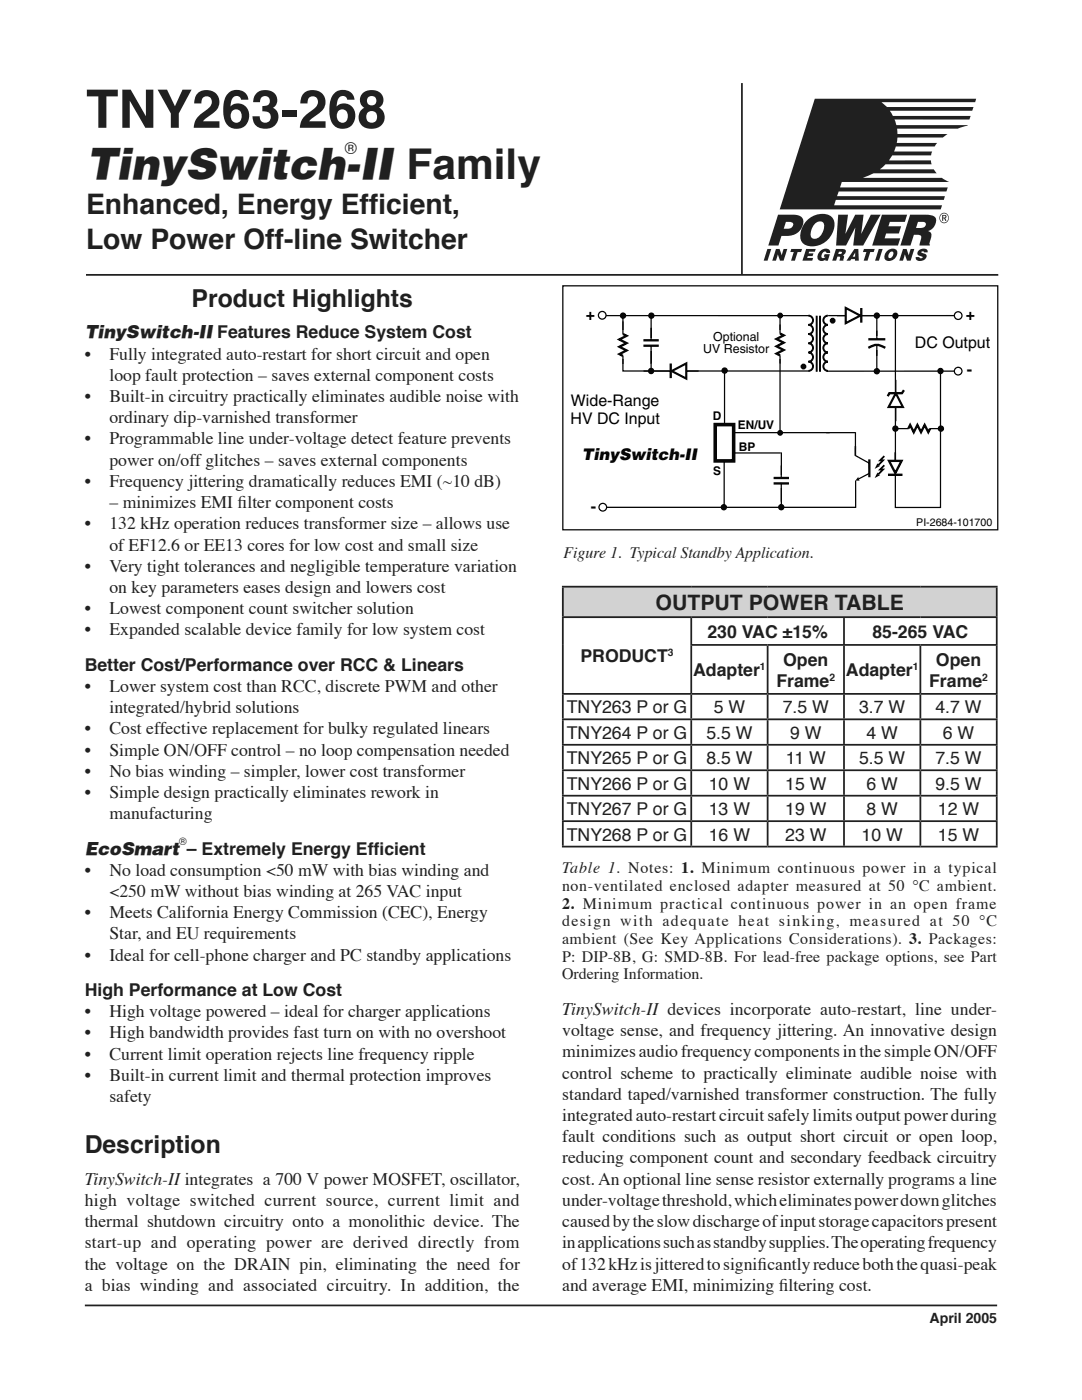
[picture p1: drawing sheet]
<svg xmlns="http://www.w3.org/2000/svg" width="216mm" height="279mm" viewBox="0 0 216 279" stroke-linecap="round" stroke-linejoin="round" font-family="sans-serif">
<defs><g id="words">
<text font-size="10.6" fill="#231f20" x="17.2" y="25.5">TNY263-268</text>
<text font-size="8.5" fill="#231f20" x="17.2" y="35.7">TinySwitch-II Family</text>
<g font-size="5.6" fill="#231f20">
<text x="17.2" y="42.7">Enhanced, Energy Eff</text>
<text x="73.6" y="42.7">icient,</text>
<text x="17.2" y="49.8">Low Power Off-line Switcher</text>
</g>
<g font-size="4.9" fill="#231f20">
<text x="38.2" y="61.2">Product Highlights</text>
<text x="16.9" y="230.1">Description</text>
</g>
<text font-size="4.2" fill="#231f20" x="130.8" y="121.8">OUTPUT POWER TABLE</text>
<g font-size="3.5" fill="#231f20">
<text x="16.9" y="67.5">TinySwitch-II Features Reduce System Cost</text>
<text x="16.9" y="71.8">•</text>
<text x="21.8" y="71.8">Fully integrated auto-restart for short circuit and open</text>
<text x="21.8" y="76">loop fault protection – saves external component costs</text>
<text x="16.9" y="80.2">•</text>
<text x="21.8" y="80.2">Built-in circuitry practically eliminates audible noise with</text>
<text x="16.9" y="88.7">•</text>
<text x="21.8" y="84.5">ordinary dip-varnished transformer</text>
<text x="21.8" y="88.7">Programmable line under-voltage detect feature prevents</text>
<text x="21.8" y="92.9">power on/off glitches – saves external components</text>
<text x="16.9" y="97.2">•</text>
<text x="21.8" y="101.4">– minimizes EMI f</text>
<text x="21.8" y="97.2">Frequency jittering dramatically reduces EMI (~10 dB)</text>
<text x="47.4" y="101.4">ilter component costs</text>
<text x="16.9" y="105.6">•</text>
<text x="21.8" y="105.6">132 kHz operation reduces transformer size – allows use</text>
<text x="21.8" y="109.9">of EF12.6 or EE13 cores for low cost and small size</text>
<text x="16.9" y="114.1">•</text>
<text x="21.8" y="118.3">on key parameters eases design and lowers cost</text>
<text x="21.8" y="114.1">Very tight tolerances and negligible temperature variation</text>
<text x="16.9" y="122.6">•</text>
<text x="21.8" y="122.6">Lowest component count switcher solution</text>
<text x="16.9" y="126.8">•</text>
<text x="21.8" y="126.8">Expanded scalable device family for low system cost</text>
<text x="141.2" y="127.3">230 VAC ±15%</text>
<text x="174.1" y="127.3">85-265 VAC</text>
<text x="16.9" y="133.9">Better Cost/Performance over RCC &amp; Linears</text>
<text x="115.8" y="132.2">PRODUCT</text>
<text x="138.3" y="135">Adapter</text>
<text x="154.9" y="137.1">Frame</text>
<text x="156.3" y="132.8">Open</text>
<text x="168.8" y="135">Adapter</text>
<text x="185.4" y="137.1">Frame</text>
<text x="186.8" y="132.8">Open</text>
<text x="16.9" y="138.1">•</text>
<text x="21.8" y="138.1">Lower system cost than RCC, discrete PWM and other</text>
<text x="21.8" y="142.3">integrated/hybrid solutions</text>
<text x="113.1" y="142.4">TNY263 P or G</text>
<text x="142.4" y="142.4">5 W</text>
<text x="156.2" y="142.4">7.5 W</text>
<text x="171.4" y="142.4">3.7 W</text>
<text x="186.7" y="142.4">4.7 W</text>
<text x="16.9" y="146.6">•</text>
<text x="21.8" y="146.6">Cost effective replacement for bulky regulated linears</text>
<text x="113.1" y="147.5">TNY264 P or G</text>
<text x="140.9" y="147.5">5.5 W</text>
<text x="157.7" y="147.5">9 W</text>
<text x="172.9" y="147.5">4 W</text>
<text x="188.1" y="147.5">6 W</text>
<text x="16.9" y="150.8">•</text>
<text x="16.9" y="155">•</text>
<text x="21.8" y="150.8">Simple ON/OFF control – no loop compensation needed</text>
<text x="21.8" y="155">No bias winding – simpler, lower cost transformer</text>
<text x="113.1" y="152.5">TNY265 P or G</text>
<text x="140.9" y="152.5">8.5 W</text>
<text x="156.8" y="152.5">11 W</text>
<text x="171.4" y="152.5">5.5 W</text>
<text x="186.7" y="152.5">7.5 W</text>
<text x="16.9" y="159.3">•</text>
<text x="21.8" y="159.3">Simple design practically eliminates rework in</text>
<text x="113.1" y="157.6">TNY266 P or G</text>
<text x="141.4" y="157.6">10 W</text>
<text x="156.7" y="157.6">15 W</text>
<text x="172.9" y="157.6">6 W</text>
<text x="186.7" y="157.6">9.5 W</text>
<text x="21.8" y="163.5">manufacturing</text>
<text x="113.1" y="167.8">TNY268 P or G</text>
<text x="113.1" y="162.7">TNY267 P or G</text>
<text x="141.4" y="162.7">13 W</text>
<text x="141.4" y="167.8">16 W</text>
<text x="156.7" y="162.7">19 W</text>
<text x="156.7" y="167.8">23 W</text>
<text x="171.9" y="167.8">10 W</text>
<text x="172.9" y="162.7">8 W</text>
<text x="187.2" y="162.7">12 W</text>
<text x="187.2" y="167.8">15 W</text>
<text x="16.9" y="170.5">EcoSmart – Extremely Energy Eff</text>
<text x="74.5" y="170.5">icient</text>
<text x="16.9" y="174.8">•</text>
<text x="21.8" y="179">&lt;250 mW without bias winding at 265 VAC input</text>
<text x="21.8" y="174.8">No load consumption &lt;50 mW with bias winding and</text>
<text x="16.9" y="183.2">•</text>
<text x="21.8" y="183.2">Meets California Energy Commission (CEC), Energy</text>
<text x="16.9" y="191.7">•</text>
<text x="21.8" y="187.5">Star, and EU requirements</text>
<text x="21.8" y="191.7">Ideal for cell-phone charger and PC standby applications</text>
<text x="16.9" y="198.8">High Performance at Low Cost</text>
<text x="16.9" y="203">•</text>
<text x="21.8" y="203">High voltage powered – ideal for charger applications</text>
<text x="112.2" y="202.6">TinySwitch-II devices incorporate auto-restart, line under-</text>
<text x="16.9" y="207.2">•</text>
<text x="21.8" y="207.2">High bandwidth provides fast turn on with no overshoot</text>
<text x="112.2" y="206.8">voltage sense, and frequency jittering. An innovative design</text>
<text x="16.9" y="211.5">•</text>
<text x="16.9" y="215.7">•</text>
<text x="21.8" y="211.5">Current limit operation rejects line frequency ripple</text>
<text x="21.8" y="215.7">Built-in current limit and thermal protection improves</text>
<text x="112.2" y="211">minimizes audio frequency components in the simple ON/OFF</text>
<text x="112.2" y="215.3">control scheme to practically eliminate audible noise with</text>
<text x="21.8" y="219.9">safety</text>
<text x="112.2" y="219.5">standard taped/varnished transformer construction. The fully</text>
<text x="112.2" y="223.7">integrated auto-restart circuit safely limits output power during</text>
<text x="112.2" y="228">fault conditions such as output short circuit or open loop,</text>
<text x="112.2" y="232.2">reducing component count and secondary feedback circuitry</text>
<text x="16.9" y="236.4">TinySwitch-II integrates a 700 V power MOSFET, oscillator,</text>
<text x="112.2" y="236.4">cost. An optional line sense resistor externally programs a line</text>
<text x="16.9" y="240.7">high voltage switched current source, current limit and</text>
<text x="16.9" y="244.9">thermal shutdown circuitry onto a monolithic device. The</text>
<text x="112.2" y="240.7">under-voltage threshold, which eliminates power down glitches</text>
<text x="112.2" y="244.9">caused by the slow discharge of input storage capacitors present</text>
<text x="16.9" y="249.1">start-up and operating power are derived directly from</text>
<text x="112.2" y="249.1">in applications such as standby supplies. The operating frequency</text>
<text x="16.9" y="253.4">the voltage on the DRAIN pin, eliminating the need for</text>
<text x="16.9" y="257.6">a bias winding and associated circuitry. In addition, the</text>
<text x="112.2" y="253.4">of 132 kHz is jittered to signif</text>
<text x="112.2" y="257.6">and average EMI, minimizing f</text>
<text x="151.2" y="253.4">icantly reduce both the quasi-peak</text>
<text x="155.4" y="257.6">iltering cost.</text>
</g>
<text font-size="3.3" fill="#231f20" x="68.8" y="30.7">®</text>
<g font-size="3.2">
<text x="116.9" y="63.9">+</text>
<text x="192.7" y="63.9">+</text>
<text x="182.6" y="69.5">DC Output</text>
<text x="192.9" y="74.9">-</text>
<text x="113.9" y="81">Wide-Range</text>
<text x="113.8" y="84.6">HV DC Input</text>
<text x="116.1" y="91.7">TinySwitch-II</text>
<text x="117.9" y="102.2">-</text>
</g>
<g font-size="3.2" fill="#231f20">
<text x="112.4" y="111.3">Figure 1. Typical Standby Application.</text>
<text x="112.1" y="174.3">Table 1. Notes: 1. Minimum continuous power in a typical</text>
<text x="112.1" y="177.8">non-ventilated enclosed adapter measured at 50 °C ambient.</text>
<text x="112.1" y="181.4">2. Minimum practical continuous power in an open frame</text>
<text x="112.1" y="184.9">design with adequate heat sinking, measured at 50 °C</text>
<text x="112.1" y="191.9">P: DIP-8B, G: SMD-8B. For lead-free package options, see Part</text>
<text x="112.1" y="188.4">ambient (See Key Applications Considerations). 3. Packages:</text>
<text x="112.1" y="195.5">Ordering Information.</text>
</g>
<text font-size="2.8" fill="#231f20" x="185.5" y="264">April 2005</text>
<g font-size="2.5">
<text x="140.3" y="70.5">UV Resistor</text>
<text x="142.3" y="68">Optional</text>
</g>
<g font-size="2.4">
<text x="142.3" y="83.8">D</text>
<text x="147.2" y="85.6">EN/UV</text>
<text x="147.4" y="89.9">BP</text>
<text x="142.3" y="94.7">S</text>
</g>
<text font-size="2.1" x="182.8" y="104.9">PI-2684-101700</text>
<g font-size="2.1" fill="#231f20">
<text x="133.3" y="131">3</text>
<text x="151.6" y="133.8">1</text>
<text x="165.5" y="135.9">2</text>
<text x="182.1" y="133.8">1</text>
<text x="196" y="135.9">2</text>
<text x="35.8" y="168.7">®</text>
</g>
</g></defs>
<g fill="#231f20">
<path d="M162.6 19.7h32.2l-.2 .7h-18.7l1.1 1h17.3l-.3 .7h-16.4l.6 1h15.5l-.3 .8-14.9-.1 .4 1.2h14.2l-2 .7h-12.1l.1 1h10l-1 .7h-9l-.2 1.1h8.1l-.5 .7h-7.7l-.4 1h7.6l-.2 .8h-7.8l-.6 1h8.3l.2 .8h-9.2l-1.1 1h10.7l.6 .8h-12.6l-2.1 .9h15.7l1.5 .8h-21.4l-.4 1.1h21.5l-.2 .8h-21.5l-.4 .9h21.5l-.2 .8h-21.5l-.4 1.1h21.6l-.3 .8h-32.1z"/>
<path d="M167.3 42.8h1.9l-.5 3.9 2-3.9h1.6l-.5 3.9 2-3.9h1.9l-3.5 6.2h-2l.5-3.6-1.9 3.6h-2z"/>
<path d="M176 42.8h5l-.4 1.5h-3l-.3 .9h2.5l-.4 1.4h-2.6l-.3 1h3.1l-.4 1.4h-5.2z"/>
<path d="M153.1 49.7h.8l-.8 2.3h-.7z"/>
<path d="M154.8 49.7h.8l.4 1.3 .4-1.3h.7l-.7 2.3h-.8l-.4-1.2-.4 1.2h-.7z"/>
<path d="M157.9 49.7h2.1l-.2 .6h-.6l-.6 1.7h-.8l.6-1.7h-.7z"/>
<path d="M160.9 49.7h1.9l-.2 .5h-1.1l-.2 .4h1l-.2 .5h-.9l-.1 .4h1.1l-.1 .5h-2z"/>
<path d="M163.6 50.1a1.23 1.23 0 0 1 2 0v.4h-.7v-.2a.74 .74 0 0 0-.9 .3 .74 .74 0 0 0 0 .9h.4l.3-.3h-.3l.1-.5h1.1l-.4 1.3h-.5v-.2a.96 .96 0 0 1-1.4 .1 .96 .96 0 0 1 .1-1.4z"/>
<path d="M172.4 49.7h2.1l-.2 .6h-.6l-.6 1.7h-.8l.6-1.7h-.7z"/>
<path d="M175.4 49.7h.7l-.7 2.3h-.8z"/>
<path d="M180.2 49.7h.7l.4 1.3 .4-1.3h.7l-.7 2.3h-.7l-.4-1.2-.4 1.2h-.8z"/>
<path d="M183.3 50a1.17 1.17 0 0 1 1.8 .1v.3h-.7l-.3-.2-.3 .1 .1 .2a.85 .85 0 0 1 1 .8 1.27 1.27 0 0 1-2.2 .3v-.3h.8l.2 .2h.3v-.3a.76 .76 0 0 1-.7-.3 .76 .76 0 0 1 0-.9z"/>
<path d="M155.3 42.8h2.9a1.85 1.85 0 0 1 2.1 1.2 2.99 2.99 0 0 1-3.4 3.1h-1l-.6 1.9h-2zM156.8 44.3l-.4 1.3a1.5 1.5 0 0 0 1.9-.7 .63 .63 0 0 0-.9-.6z"/>
<path d="M161 44a3.9 3.9 0 0 1 4.9-.7 3.4 3.4 0 0 1-.7 4.5 4 4 0 0 1-4.8 .9 2.78 2.78 0 0 1-.2-3.5zM162.5 44.7l-.6 1.2a1.1 1.1 0 0 0 .6 1.8 2.45 2.45 0 0 0 1.8-3.2 1.15 1.15 0 0 0-1.8 .2z"/>
<path d="M181.6 42.8a9.6 9.6 0 0 1 4.8 .4 1.62 1.62 0 0 1-.4 2.5l-.8 .4a.81 .81 0 0 1 .7 1l-.4 1.5v.4h-2l.1-.7a1.4 1.4 0 0 0 .1-1.3l-1.3-.1-.7 2.1h-2zM183.2 44.3l-.4 1.2a1.72 1.72 0 0 0 1.9-.6v-.3l-.3-.3z"/>
<path d="M166.8 49.7l1.9 .1a.75 .75 0 0 1-.5 1.1l.2 .3-.1 .8h-.8l.2-.6-.4-.2h-.2l-.3 .8h-.7zM167.4 50.2l-.1 .5h.5l.2-.2-.1-.2z"/>
<path d="M170.5 49.7h.8l.1 2.3h-.8v-.3h-.8l-.1 .3h-.8zM170.6 50.4l-.5 .8h.5z"/>
<path d="M177 50.1a1.27 1.27 0 0 1 2 0 1.63 1.63 0 0 1-.6 1.6 1.63 1.63 0 0 1-1.7 .2 1.28 1.28 0 0 1 .3-1.8zM177.5 50.4l-.2 .4a.42 .42 0 0 0 .3 .7 .9 .9 0 0 0 .6-1.3l-.5 .1z"/>
<path d="M187.7 42.7a.97 .97 0 0 1 1.4 .1 .97 .97 0 0 1-.1 1.4 .97 .97 0 0 1-1.3 0 1.12 1.12 0 0 1 0-1.5zM187.5 43.5a.87 .87 0 0 0 1.7 0 .87 .87 0 0 0-1.7 0zM188 42.9h.6l.2 .2v.2l-.2 .2 .2 .6h-.2l-.2-.5h-.2v.5h-.2zM188.2 43v.4l.4-.1v-.2z"/>
</g>
<path d="M148 16.6v38.1M17.2 54.9h182M16.9 260.5h182.1" fill="none" stroke="#231f20" stroke-width=".35"/>
<path d="M112.3 57h86.8v48.7h-86.8zM178.7 63.2v30.8v-3.7v2.2" fill="none" stroke="#000" stroke-width=".25"/>
<path d="M160.3 62.5h5.8v12.2h-5.8z" fill="#fff"/>
<path d="M161.3 63a.92 .92 0 0 1 .9 .9 .92 .92 0 0 1-.9 .9 .92 .92 0 0 1 .9 1 .92 .92 0 0 1-.9 .9 .92 .92 0 0 1 .9 .9 .92 .92 0 0 1-.9 .9 .92 .92 0 0 1 .9 .9 .92 .92 0 0 1-.9 .9 .92 .92 0 0 1 .9 1 .92 .92 0 0 1-.9 .9 .92 .92 0 0 1 .9 .9 .92 .92 0 0 1-.9 .9M163 63v11.2M163.6 63v11.2" fill="none" stroke="#000" stroke-width=".38"/>
<path d="M120.2 63h41.3M190.5 63h-23.5M190.5 74.1h-25.6" fill="none" stroke="#000" stroke-width=".25"/>
<circle cx="191.2" cy="63" r=".77" fill="#fff"/>
<circle cx="191.2" cy="63" r=".77" fill="none" stroke="#000" stroke-width=".25"/>
<circle cx="191.2" cy="74.1" r=".77" fill="#fff"/>
<circle cx="191.2" cy="74.1" r=".77" fill="none" stroke="#000" stroke-width=".25"/>
<circle cx="120.2" cy="62.9" r=".77" fill="#fff"/>
<g fill="none" stroke="#000" stroke-width=".25">
<path d="M175 63v11.1"/>
<circle cx="120.2" cy="62.9" r=".77"/>
<circle cx="175" cy="74.1" r=".51"/>
<circle cx="175" cy="63" r=".51"/>
</g>
<g fill="#000">
<circle cx="175" cy="74.1" r=".51"/>
<circle cx="175" cy="63" r=".51"/>
</g>
<path d="M172.7 67.2h4.5v2.7h-4.5z" fill="#fff"/>
<path d="M173.3 69.4a2.69 2.69 0 0 1 3.4 0M173.3 67.7h3.4M173.5 91.7v3.5" fill="none" stroke="#000" stroke-width=".46"/>
<g fill="none" stroke="#000" stroke-width=".25">
<path d="M175 66v1.7M175 68.8v2.2M187.7 74v27.3h-9v-9.1M155.9 90.3v11M170.7 91v-2v1.9l2.8 1.6v1M170.7 86.2v4.6M170.7 95.9v5.3h-49.8M173.5 94.5l-2.4 1.2"/>
<circle cx="160.3" cy="73.2" r=".46"/>
<circle cx="166.1" cy="64" r=".46"/>
<circle cx="178.7" cy="63" r=".51"/>
<circle cx="187.7" cy="74" r=".51"/>
<circle cx="155.9" cy="101.2" r=".51"/>
</g>
<g fill="#000">
<path d="M171.3 95.1l.2 .8h-.8zM175.1 94.3l.2 .4 .3 .1-1.1 .6zM175.1 92.5l.2 .3 .3 .2-1.1 .6z"/>
<circle cx="160.3" cy="73.2" r=".46"/>
<circle cx="166.1" cy="64" r=".46"/>
<circle cx="178.7" cy="63" r=".51"/>
<circle cx="187.7" cy="74" r=".51"/>
<circle cx="155.9" cy="101.2" r=".51"/>
</g>
<path d="M176.5 92.9l-.9 .8h.6l-.9 1M176.5 91l-.9 .9h.6l-.9 .9" fill="none" stroke="#000" stroke-width=".35"/>
<path d="M168.8 61.5l2.9 1.5-2.9 1.5z" fill="#fff"/>
<path d="M168.8 61.5l2.9 1.5-2.9 1.5z" fill="none" stroke="#000" stroke-width=".42"/>
<g fill="none" stroke="#000" stroke-width=".25">
<path d="M165.2 63h3.6M171.7 63h2.8"/>
<circle cx="144.6" cy="74" r=".51"/>
</g>
<path d="M171.9 61.5v2.9" fill="none" stroke="#000" stroke-width=".46"/>
<circle cx="144.6" cy="74" r=".51" fill="#000"/>
<path d="M178.7 78.5l1.5 2.7h-2.9z" fill="#fff"/>
<path d="M178.7 78.5l1.5 2.7h-2.9z" fill="none" stroke="#000" stroke-width=".42"/>
<path d="M180 78.5h-2.5l-.4 .6M180.4 77.9l-.5 .7" fill="none" stroke="#000" stroke-width=".46"/>
<path d="M178.7 75.8v2.7M178.7 81.2v2.9" fill="none" stroke="#000" stroke-width=".25"/>
<path d="M180.5 84.3h5.6v2.5h-5.6z" fill="#fff"/>
<path d="M181.2 85.5l.4-.7 .7 1.5 .8-1.5 .7 1.5 .7-1.5 .7 1.5 .4-.8" fill="none" stroke="#000" stroke-width=".46"/>
<g fill="none" stroke="#000" stroke-width=".25">
<path d="M178.8 85.5h2.5M185.6 85.5h1.9"/>
<circle cx="144.4" cy="101.2" r=".51"/>
</g>
<circle cx="144.4" cy="101.2" r=".51" fill="#000"/>
<path d="M177.2 94.8h2.9z" fill="#fff"/>
<path d="M177.2 94.8h2.9" fill="none" stroke="#000" stroke-width=".46"/>
<path d="M177.4 92h2.5l-1.2 2.4z" fill="#fff"/>
<path d="M177.4 92h2.5l-1.2 2.4z" fill="none" stroke="#000" stroke-width=".46"/>
<g fill="none" stroke="#000" stroke-width=".25">
<path d="M124.3 63.1v10.9h37.2M129.9 62.9v11.1M144.6 74v10.7M144.5 92.1v9M146.3 84.7v1.6h19.3M155.8 90.4h-9.4v1.7M164.9 86.3h5.7"/>
<circle cx="130" cy="63" r=".51"/>
</g>
<path d="M142.7 84.7h3.7v7.3h-3.7z" fill="none" stroke="#000" stroke-width=".71" stroke-linecap="butt"/>
<circle cx="130" cy="63" r=".51" fill="#000"/>
<path d="M123 65.9h2.6v5.7h-2.6z" fill="#fff"/>
<path d="M124.3 66.7l.7 .3-1.4 .7 1.4 .8-1.4 .7 1.4 .7-1.4 .8 .7 .3" fill="none" stroke="#000" stroke-width=".46"/>
<path d="M124.3 64.2v2.5M124.3 71v1.7" fill="none" stroke="#000" stroke-width=".25"/>
<path d="M127.9 67.5h4.1v2.4h-4.1z" fill="#fff"/>
<path d="M128.4 67.9h3M128.4 69h3" fill="none" stroke="#000" stroke-width=".46"/>
<g fill="none" stroke="#000" stroke-width=".25">
<path d="M129.9 65.4v2.5M129.9 68.9v3.7"/>
<circle cx="178.7" cy="85.5" r=".51"/>
<circle cx="187.7" cy="85.5" r=".51"/>
</g>
<g fill="#000">
<circle cx="178.7" cy="85.5" r=".51"/>
<circle cx="187.7" cy="85.5" r=".51"/>
</g>
<circle cx="120.3" cy="101.2" r=".77" fill="#fff"/>
<circle cx="120.3" cy="101.2" r=".77" fill="none" stroke="#000" stroke-width=".25"/>
<path d="M165.2 63a.92 .92 0 0 0-.9 .9 .92 .92 0 0 0 .9 .9 .92 .92 0 0 0-.9 1 .92 .92 0 0 0 .9 .9 .92 .92 0 0 0-.9 .9 .92 .92 0 0 0 .9 .9 .92 .92 0 0 0-.9 .9 .92 .92 0 0 0 .9 .9 .92 .92 0 0 0-.9 1 .92 .92 0 0 0 .9 .9 .92 .92 0 0 0-.9 .9 .92 .92 0 0 0 .9 .9" fill="none" stroke="#000" stroke-width=".38"/>
<path d="M153.9 94.9h4v2.4h-4z" fill="#fff"/>
<path d="M154.4 95.4h3M154.4 96.5h3" fill="none" stroke="#000" stroke-width=".46"/>
<g fill="none" stroke="#000" stroke-width=".25">
<path d="M155.6 63.1v23.3M155.9 92.9v2.5M155.9 96.4v3.7"/>
<circle cx="155.7" cy="63" r=".46"/>
<circle cx="155.7" cy="86.4" r=".46"/>
</g>
<g fill="#000">
<circle cx="155.7" cy="63" r=".46"/>
<circle cx="155.7" cy="86.4" r=".46"/>
</g>
<path d="M154.4 65.8h2.5v5.7h-2.5z" fill="#fff"/>
<path d="M155.7 66.6l.7 .3-1.5 .8 1.5 .7-1.5 .7 1.5 .7-1.5 .8 .8 .3" fill="none" stroke="#000" stroke-width=".46"/>
<g fill="none" stroke="#000" stroke-width=".25">
<path d="M155.7 64.8v1.8M155.7 70.9v1.7"/>
<circle cx="124.3" cy="63" r=".51"/>
<circle cx="129.9" cy="74" r=".51"/>
</g>
<g fill="#000">
<circle cx="124.3" cy="63" r=".51"/>
<circle cx="129.9" cy="74" r=".51"/>
</g>
<path d="M134 74.1l2.9-1.6v3.1z" fill="#fff"/>
<path d="M134 74.1l2.9-1.6v3.1z" fill="none" stroke="#000" stroke-width=".42"/>
<path d="M128.4 74.1h5.6M136.9 74.1h2.5" fill="none" stroke="#000" stroke-width=".25"/>
<path d="M133.8 72.5v3" fill="none" stroke="#000" stroke-width=".46"/>
<path d="M112.3 117.1h86.6v6.1h-86.6z" fill="#d1d2d4"/>
<g fill="none" stroke="#231f20" stroke-width=".35">
<path d="M112.1 117.1h87M112.3 117.3v5.7M198.9 117.3v5.7M112.1 123.2h87M112.1 138.5h87M112.3 123.3v15M112.3 138.7v4.7M137.8 128.7h61.3M137.9 123.3v5.2M137.9 128.9v9.4M137.9 138.7v4.7M153.2 128.9v9.4"/>
<path d="M153.2 138.7v4.7M168.4 123.3v5.2M168.4 128.9v9.4M168.4 138.7v4.7M183.7 128.9v9.4M183.7 138.7v4.7M198.9 123.3v5.2M198.9 128.9v9.4M198.9 138.7v4.7M112.1 143.6h87M112.1 148.6h87M112.1 153.7h87"/>
<path d="M112.1 158.8h87M112.3 143.7v4.8M112.3 148.8v4.7M112.3 153.9v4.7M112.3 159v4.7M137.9 143.7v4.8M137.9 148.8v4.7M137.9 153.9v4.7M137.9 159v4.7M153.2 143.7v4.8M153.2 148.8v4.7M153.2 153.9v4.7"/>
<path d="M153.2 159v4.7M168.4 143.7v4.8M168.4 148.8v4.7M168.4 153.9v4.7M168.4 159v4.7M183.7 143.7v4.8M183.7 148.8v4.7M183.7 153.9v4.7M183.7 159v4.7M198.9 143.7v4.8M198.9 148.8v4.7M198.9 153.9v4.7"/>
<path d="M198.9 159v4.7M112.1 163.9h87M112.1 169h87M112.3 164.1v4.7M137.9 164.1v4.7M153.2 164.1v4.7M168.4 164.1v4.7M183.7 164.1v4.7M198.9 164.1v4.7"/>
</g>
<use href="#words"/>
</svg>
